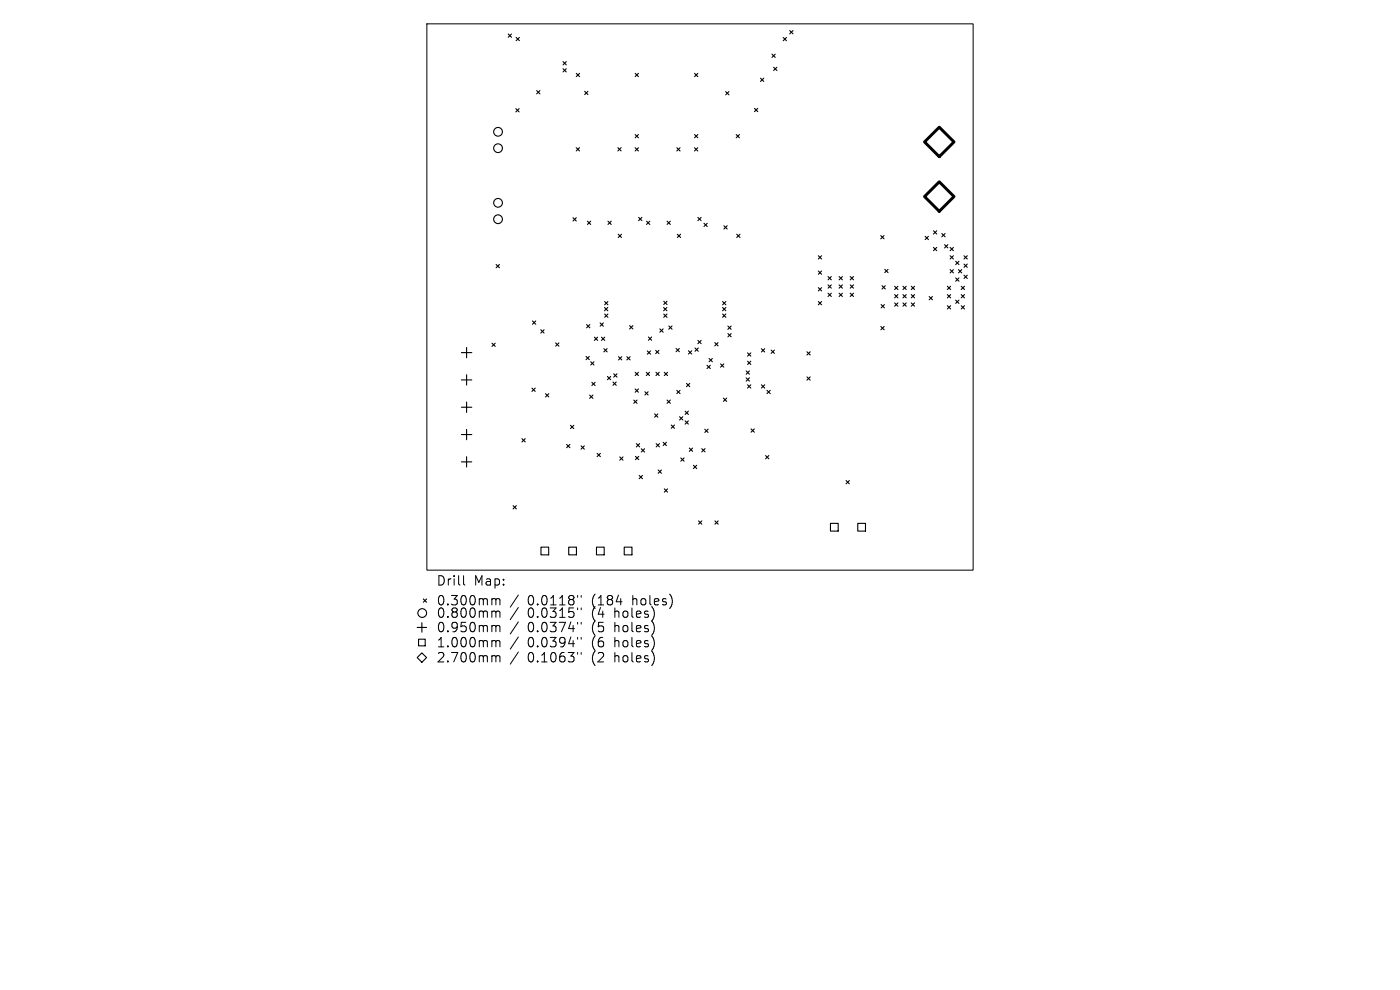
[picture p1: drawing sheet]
<svg xmlns="http://www.w3.org/2000/svg" width="297mm" height="210mm" viewBox="0 0 297 210" stroke-linecap="round" stroke-linejoin="round" font-family="sans-serif">
<defs><g id="words">
<g font-size="2.8">
<text x="92.5" y="124.5">Drill</text>
<text x="100.5" y="124.5">Map:</text>
<text x="92.5" y="128.7">0.300mm</text>
<text x="92.5" y="131.3">0.800mm</text>
<text x="111.9" y="128.7">0.0118&quot;</text>
<text x="111.9" y="131.3">0.0315&quot;</text>
<text x="125.7" y="128.7">(184</text>
<text x="125.7" y="131.3">(4</text>
<text x="130.6" y="131.3">holes)</text>
<text x="134.4" y="128.7">holes)</text>
<text x="92.5" y="134.4">0.950mm</text>
<text x="92.5" y="137.6">1.000mm</text>
<text x="111.9" y="134.4">0.0374&quot;</text>
<text x="111.9" y="137.6">0.0394&quot;</text>
<text x="125.7" y="134.4">(5</text>
<text x="125.7" y="137.6">(6</text>
<text x="130.6" y="134.4">holes)</text>
<text x="130.6" y="137.6">holes)</text>
<text x="92.5" y="140.8">2.700mm</text>
<text x="111.9" y="140.8">0.1063&quot;</text>
<text x="125.7" y="140.8">(2</text>
<text x="130.6" y="140.8">holes)</text>
</g>
</g></defs>
<g fill="none" stroke="#000" stroke-width=".21">
<path d="M90.6 5.1h115.8v115.8h-115.8zM98.3 122.1v1.7l.3 .3M104.6 127h.3l.3 .3M104.6 129.6h.3l.3 .3M104.6 132.7h.3l.3 .3M104.6 135.9h.3l.3 .3M104.6 139.1h.3l.3 .3M105.2 127.3l.3-.3 .5 .1 .1 1.2M105.2 127.3v1M105.2 129.9v1.1M105.2 133v1M105.2 136.2v1"/>
<path d="M105.2 139.4v1M105.2 129.9l.3-.3 .5 .1 .1 1.3M105.2 133l.3-.3 .5 .1 .1 1.2M105.2 136.2l.3-.3 .5 .1 .1 1.2M105.2 139.4l.3-.3 .5 .1 .1 1.2M110 126.2l-1.8 2.6M110 128.9l-1.8 2.5M110 131.9l-1.8 2.6M110 135.1l-1.8 2.6M110 138.3l-1.8 2.6M122.5 126.3v.4M122.5 129v.3"/>
<path d="M122.5 132v.4M122.5 135.2v.4M122.5 138.4v.4M123.3 126.3v.4M123.3 129v.3M123.3 132v.4M123.3 135.2v.4M123.3 138.4v.4"/>
</g>
<g fill="none" stroke="#000" stroke-width=".23">
<path d="M107.8 7.2l.7 .7M108.5 7.2l-.7 .7M109.5 7.9l.7 .7M110.2 7.9l-.7 .7M113.8 19.2l.7 .7M114.5 19.2l-.7 .7M119.4 13.1l.7 .7M119.4 14.6l.7 .7M120.1 13.1l-.7 .7M120.1 14.6l-.7 .7M122.3 15.6l.6 .7M122.9 15.6l-.6 .7"/>
<path d="M124 19.4l.7 .7M124.7 19.4l-.7 .7M134.7 15.6l.7 .7M135.4 15.6l-.7 .7M147.3 15.6l.7 .7M148 15.6l-.7 .7M153.9 19.4l.7 .7M154.6 19.4l-.7 .7M161.3 16.6l.7 .7M162 16.6l-.7 .7M163.8 11.5l.7 .7M164.1 14.3l.7 .7"/>
<path d="M164.5 11.5l-.7 .7M164.8 14.3l-.7 .7M166.2 8l.6 .6M166.8 8l-.6 .6M167.5 6.5l.7 .7M168.2 6.5l-.7 .7M109.4 23l.7 .7M110.1 23l-.7 .7M122.2 31.3l.7 .7M122.9 31.3l-.7 .7M131.1 31.3l.7 .7M131.8 31.3l-.7 .7"/>
<path d="M134.7 28.5l.7 .7M134.7 31.3l.7 .7M135.4 28.5l-.7 .7M135.4 31.3l-.7 .7M143.6 31.3l.7 .7M144.3 31.3l-.7 .7M147.3 31.3l.7 .7M147.3 28.5l.7 .7M148 31.3l-.7 .7M148 28.5l-.7 .7M156.2 28.5l.7 .7M156.9 28.5l-.7 .7"/>
<path d="M160.1 23l.7 .7M160.8 23l-.7 .7M105.3 56.1l.6 .7M105.9 56.1l-.6 .7M121.6 46.2l.7 .7M122.3 46.2l-.7 .7M124.6 46.9l.7 .7M125.3 46.9l-.7 .7M129 46.9l.7 .7M129.7 46.9l-.7 .7M131.2 49.7l.6 .7M131.8 49.7l-.6 .7"/>
<path d="M135.5 46.1l.7 .7M136.2 46.1l-.7 .7M137.2 46.9l.7 .7M137.9 46.9l-.7 .7M141.5 46.9l.7 .7M142.2 46.9l-.7 .7M143.7 49.7l.7 .7M144.4 49.7l-.7 .7M148 46.1l.7 .7M148.7 46.1l-.7 .7M149.3 47.4l.7 .7M150 47.4l-.7 .7"/>
<path d="M153.6 47.9l.7 .7M154.3 47.9l-.7 .7M156.3 49.7l.7 .7M157 49.7l-.7 .7M173.6 54.3l.7 .6M173.6 57.5l.7 .7M174.3 54.3l-.7 .6M174.3 57.5l-.7 .7M175.7 58.7l.7 .7M176.4 58.7l-.7 .7M178 58.7l.7 .7M178.7 58.7l-.7 .7"/>
<path d="M180.4 58.7l.7 .7M181.1 58.7l-.7 .7M186.8 50l.7 .7M187.5 50l-.7 .7M187.7 57.1l.7 .7M188.4 57.1l-.7 .7M196.3 50.1l.7 .7M197 50.1l-.7 .7M198 49l.7 .6M198 52.5l.7 .7M198.7 52.5l-.7 .7M198.7 49l-.7 .6"/>
<path d="M199.8 49.5l.7 .7M200.4 51.9l.7 .7M200.5 49.5l-.7 .7M201.1 51.9l-.7 .7M201.6 52.5l.7 .7M201.6 54.3l.7 .6M201.6 57.2l.7 .7M202.3 52.5l-.7 .7M202.3 54.3l-.7 .6M202.3 57.2l-.7 .7M202.7 55.4l.7 .7M202.7 59l.7 .7"/>
<path d="M203.3 57.2l.7 .7M203.4 59l-.7 .7M203.4 55.4l-.7 .7M204 57.2l-.7 .7M204.5 56l.7 .7M204.5 54.3l.7 .6M204.5 58.4l.7 .7M205.2 54.3l-.7 .6M205.2 56l-.7 .7M205.2 58.4l-.7 .7M97.9 74.8h2.2M99 73.7v2.2"/>
<path d="M99 79.5v2.2M104.4 72.8l.7 .7M105.1 72.8l-.7 .7M113 68.1l.7 .7M113.7 68.1l-.7 .7M114.7 70l.7 .6M115.4 70l-.7 .6M117.9 72.7l.7 .7M118.6 72.7l-.7 .7M124.3 75.6l.7 .7M124.4 68.9l.7 .6M125 75.6l-.7 .7"/>
<path d="M125.1 68.9l-.7 .6M125.3 76.7l.7 .7M126 76.7l-.7 .7M126.1 71.5l.7 .7M126.8 71.5l-.7 .7M127.3 68.5l.7 .7M127.6 71.5l.7 .7M128 68.5l-.7 .7M128.1 74l.7 .6M128.2 65.2l.7 .7M128.3 64l.7 .7M128.3 66.6l.7 .7"/>
<path d="M128.3 71.5l-.7 .7M128.8 74l-.7 .6M128.9 79.9l.7 .7M128.9 65.2l-.7 .7M129 64l-.7 .7M129 66.6l-.7 .7M129.6 79.9l-.7 .7M130.2 79.3l.7 .7M130.9 79.3l-.7 .7M131.2 75.7l.7 .7M131.9 75.7l-.7 .7M133 75.7l.7 .7"/>
<path d="M133.6 69.1l.7 .7M133.7 75.7l-.7 .7M134.3 69.1l-.7 .7M134.7 79l.7 .7M135.4 79l-.7 .7M137.1 79l.7 .7M137.3 74.4l.7 .7M137.6 71.5l.7 .7M137.8 79l-.7 .7M138 74.4l-.7 .7M138.3 71.5l-.7 .7M139.1 74.3l.7 .7"/>
<path d="M139.2 79l.7 .7M139.8 74.3l-.7 .7M139.9 79l-.7 .7M140 69.8l.7 .7M140.7 69.8l-.7 .7M140.8 65.2l.7 .7M140.8 63.9l.7 .7M140.8 66.6l.7 .7M140.9 79l.7 .7M141.5 65.2l-.7 .7M141.5 63.9l-.7 .7M141.5 66.6l-.7 .7"/>
<path d="M141.6 79l-.7 .7M141.9 69.1l.7 .7M142.6 69.1l-.7 .7M143.4 73.9l.7 .7M144.1 73.9l-.7 .7M146.1 74.4l.7 .7M146.8 74.4l-.7 .7M147.4 73.8l.7 .7M148.1 72.2l.6 .7M148.1 73.8l-.7 .7M148.7 72.2l-.6 .7M150 77.5l.7 .7"/>
<path d="M150.4 76l.7 .7M150.7 77.5l-.7 .7M151.1 76l-.7 .7M151.6 72.7l.7 .7M152.3 72.7l-.7 .7M152.9 77.2l.7 .7M153.3 64l.7 .7M153.3 65.2l.7 .7M153.3 66.6l.7 .7M153.6 77.2l-.7 .7M154 64l-.7 .7M154 66.6l-.7 .7"/>
<path d="M154 65.2l-.7 .7M154.4 69.2l.7 .7M154.4 70.8l.7 .7M155.1 69.2l-.7 .7M155.1 70.8l-.7 .7M158.3 78.7l.7 .7M158.6 74.9l.7 .7M158.6 76.6l.7 .7M159 78.7l-.7 .7M159.3 74.9l-.7 .7M159.3 76.6l-.7 .7M161.5 74l.7 .7"/>
<path d="M162.2 74l-.7 .7M163.6 74.3l.7 .7M164.3 74.3l-.7 .7M171.2 74.6l.7 .7M171.2 79.9l.7 .7M171.9 74.6l-.7 .7M171.9 79.9l-.7 .7M173.6 61l.7 .7M173.6 64l.7 .7M174.3 61l-.7 .7M174.3 64l-.7 .7M175.7 60.4l.7 .7"/>
<path d="M175.7 62.2l.7 .7M176.4 62.2l-.7 .7M176.4 60.4l-.7 .7M178 60.4l.7 .7M178 62.2l.7 .7M178.7 60.4l-.7 .7M178.7 62.2l-.7 .7M180.4 60.4l.7 .7M180.4 62.2l.7 .7M181.1 60.4l-.7 .7M181.1 62.2l-.7 .7M186.9 69.3l.7 .7"/>
<path d="M186.9 64.6l.7 .7M187.1 60.6l.7 .7M187.6 69.3l-.7 .7M187.6 64.6l-.7 .7M187.8 60.6l-.7 .7M189.8 60.7l.7 .7M189.8 62.5l.7 .7M189.8 64.3l.7 .7M190.5 60.7l-.7 .7M190.5 62.5l-.7 .7M190.5 64.3l-.7 .7M191.6 62.5l.7 .7"/>
<path d="M191.6 64.3l.7 .7M191.6 60.7l.7 .7M192.3 60.7l-.7 .7M192.3 62.5l-.7 .7M192.3 64.3l-.7 .7M193.3 64.3l.7 .7M193.3 62.5l.7 .7M193.3 60.7l.7 .7M194 60.7l-.7 .7M194 62.5l-.7 .7M194 64.3l-.7 .7M197.1 62.9l.7 .7"/>
<path d="M197.8 62.9l-.7 .7M201 60.7l.7 .7M201 62.5l.7 .7M201 64.8l.7 .7M201.7 60.7l-.7 .7M201.7 62.5l-.7 .7M201.7 64.8l-.7 .7M202.7 63.7l.7 .7M203.4 63.7l-.7 .7M203.9 64.8l.7 .7M203.9 60.7l.7 .7M203.9 62.5l.7 .7"/>
<path d="M204.6 62.5l-.7 .7M204.6 60.7l-.7 .7M204.6 64.8l-.7 .7M97.9 80.6h2.2M97.9 86.4h2.2M97.9 92.2h2.2M97.9 98h2.2M99 85.3v2.2M99 91.1v2.2M99 96.9v2.2M110.7 93.1l.7 .6M111.4 93.1l-.7 .6"/>
<path d="M112.8 82.3l.7 .7M113.5 82.3l-.7 .7M115.7 83.5l.7 .7M116.4 83.5l-.7 .7M120.2 94.3l.7 .7M120.9 94.3l-.7 .7M121 90.2l.7 .7M121.7 90.2l-.7 .7M123.3 94.6l.7 .7M124 94.6l-.7 .7M125.1 83.8l.7 .7M125.6 81.1l.7 .7"/>
<path d="M125.8 83.8l-.7 .7M126.3 81.1l-.7 .7M126.7 96.2l.7 .7M127.4 96.2l-.7 .7M130 81l.7 .7M130.7 81l-.7 .7M131.5 96.9l.7 .7M132.2 96.9l-.7 .7M134.5 84.9l.6 .7M134.7 82.5l.7 .7M134.8 96.8l.7 .7M135 94.1l.7 .7"/>
<path d="M135.1 84.9l-.6 .7M135.4 82.5l-.7 .7M135.5 96.8l-.7 .7M135.7 94.1l-.7 .7M136 95.2l.7 .7M136.7 95.2l-.7 .7M136.8 83.1l.7 .7M137.5 83.1l-.7 .7M138.9 87.8l.7 .7M139.2 94.1l.7 .7M139.6 87.8l-.7 .7M139.6 99.7l.7 .7"/>
<path d="M139.9 94.1l-.7 .7M140.3 99.7l-.7 .7M140.7 93.8l.7 .7M141.4 93.8l-.7 .7M141.5 84.9l.7 .7M142.2 84.9l-.7 .7M142.4 90.2l.7 .7M143.1 90.2l-.7 .7M143.6 82.8l.7 .7M144.2 88.4l.7 .7M144.3 82.8l-.7 .7M144.4 97.1l.7 .7"/>
<path d="M144.9 88.4l-.7 .7M145.1 97.1l-.7 .7M145.3 87.2l.7 .7M145.3 89.3l.7 .7M145.6 81.3l.7 .7M146 87.2l-.7 .7M146 89.3l-.7 .7M146.2 95l.7 .7M146.3 81.3l-.7 .7M146.9 95l-.7 .7M147.1 98.7l.7 .7M147.8 98.7l-.7 .7"/>
<path d="M148.9 95.2l.7 .7M149.5 91l.7 .7M149.6 95.2l-.7 .7M150.2 91l-.7 .7M153.5 84.5l.7 .6M154.2 84.5l-.7 .6M158.3 80.2l.7 .6M158.6 81.6l.7 .7M159 80.2l-.7 .6M159.3 81.6l-.7 .7M159.3 91l.7 .7M160 91l-.7 .7"/>
<path d="M161.5 81.6l.7 .7M162.2 81.6l-.7 .7M162.4 96.6l.7 .7M162.7 82.8l.7 .7M163.1 96.6l-.7 .7M163.4 82.8l-.7 .7M108.8 107.3l.7 .7M109.5 107.3l-.7 .7M114.8 116.1h1.6v1.6h-1.6zM120.7 116.1h1.6v1.6h-1.6zM126.5 116.1h1.7v1.6h-1.7zM132.4 116.1h1.7v1.6h-1.7z"/>
<path d="M135.6 100.9l.7 .7M136.3 100.9l-.7 .7M140.9 103.7l.7 .7M141.6 103.7l-.7 .7M148.2 110.5l.7 .7M148.9 110.5l-.7 .7M151.7 110.5l.7 .7M152.4 110.5l-.7 .7M176.2 111h1.6v1.7h-1.6zM179.5 101.9l.7 .7M180.2 101.9l-.7 .7M182 111h1.6v1.7h-1.6z"/>
<path d="M88.5 139.5l1-1 1 1-1 1zM88.5 133.1h2M88.8 135.6h1.4v1.4h-1.4zM89.5 132.1v2M89.8 127.1l.7 .7M90.5 127.1l-.7 .7"/>
<circle cx="105.7" cy="31.4" r=".93"/>
<circle cx="105.7" cy="28" r=".93"/>
<circle cx="105.7" cy="43" r=".93"/>
<circle cx="105.7" cy="46.5" r=".93"/>
<circle cx="89.6" cy="130" r=".93"/>
</g>
<path d="M196.1 30.1l3.2-3.1 3.1 3.1-3.1 3.1zM196.1 41.7l3.2-3.1 3.1 3.1-3.1 3.1z" fill="none" stroke="#000" stroke-width=".63"/>
<use href="#words"/>
</svg>
